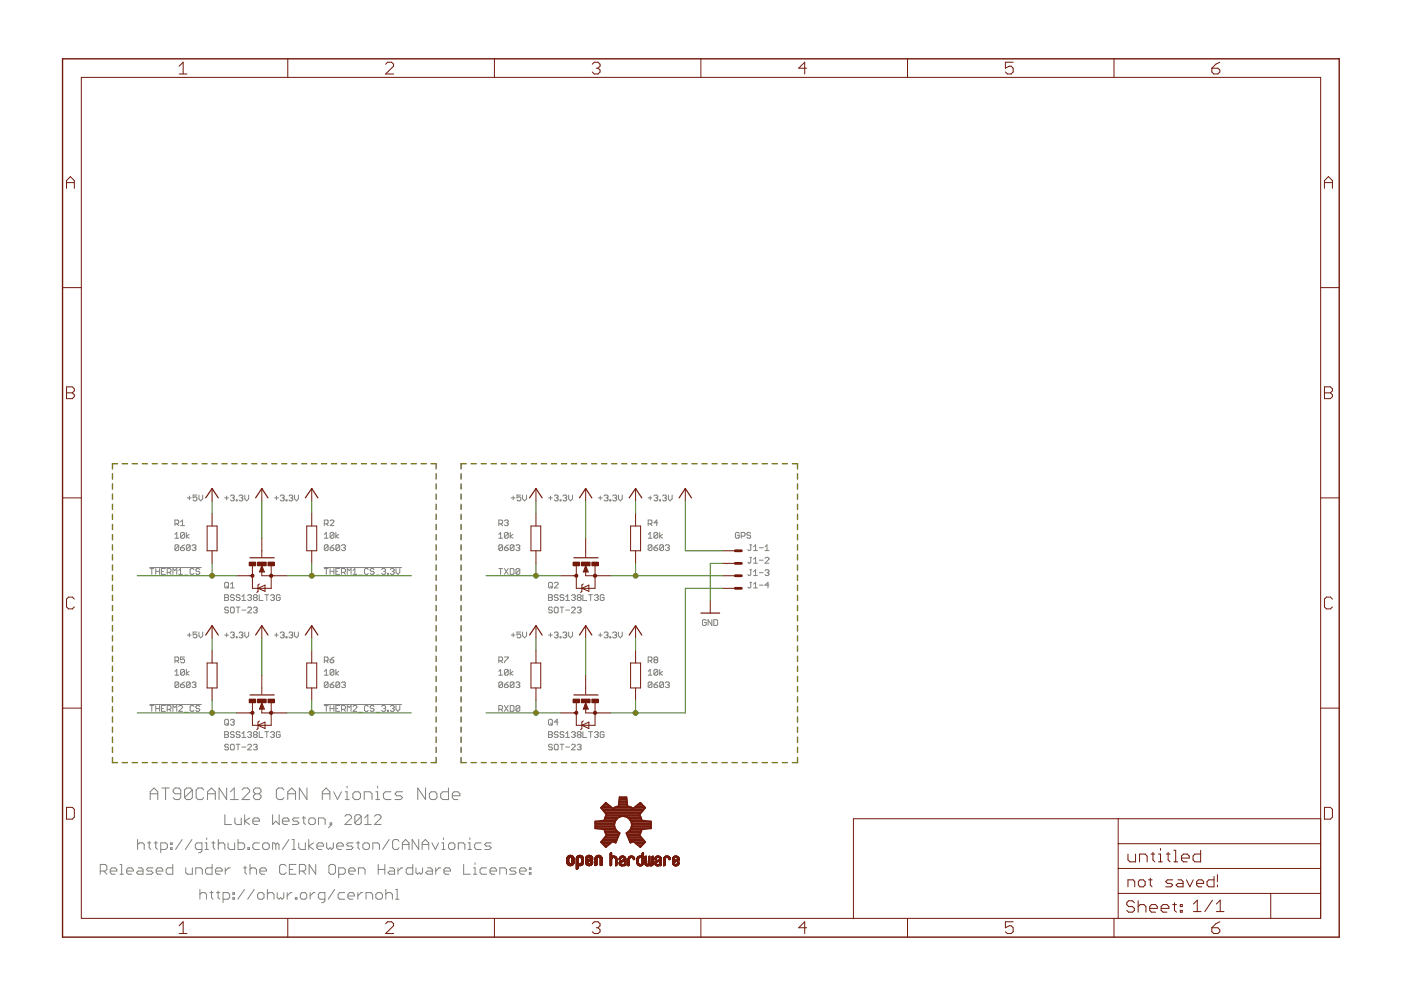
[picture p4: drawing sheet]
<svg xmlns="http://www.w3.org/2000/svg" width="297mm" height="210mm" viewBox="0 0 297 210" stroke-linecap="round" stroke-linejoin="round" font-family="sans-serif">
<g fill="none" stroke="#807b1d" stroke-width=".3">
<path d="M24.9 98.3h-1.1v1.1M25.9 98.3h1.1M28 98.3h1.1M30.2 98.3h1.1M32.3 98.3h1M34.4 98.3h1M36.5 98.3h1.1M38.6 98.3h1.1M40.7 98.3h1.1M42.9 98.3h1M44.9 98.3h1.1M47 98.3h1.1"/>
<path d="M49.2 98.3h1.1M51.3 98.3h1M53.4 98.3h1.1M55.5 98.3h1.1M57.6 98.3h1.1M59.7 98.3h1.1M61.9 98.3h1M64 98.3h1M66.1 98.3h1.1M68.2 98.3h1.1M70.3 98.3h1.1M72.4 98.3h1.1"/>
<path d="M74.5 98.3h1.1M76.6 98.3h1.1M78.8 98.3h1M80.9 98.3h1M83 98.3h1M85.1 98.3h1.1M87.2 98.3h1.1M89.3 98.3h1.1M91.4 98.3h1.1v1.1M98.9 98.3h-1.1v1.1M99.9 98.3h1.1M102 98.3h1.1"/>
<path d="M104.2 98.3h1.1M106.3 98.3h1.1M108.4 98.3h1.1M110.5 98.3h1.1M112.7 98.3h1.1M114.8 98.3h1.1M116.9 98.3h1.1M119.1 98.3h1.1M121.2 98.3h1.1M123.3 98.3h1.1M125.4 98.3h1.1M127.6 98.3h1.1"/>
<path d="M129.7 98.3h1.1M131.8 98.3h1.1M134 98.3h1M136.1 98.3h1.1M138.2 98.3h1.1M140.3 98.3h1.1M142.5 98.3h1M144.6 98.3h1.1M146.7 98.3h1.1M148.8 98.3h1.1M151 98.3h1M153.1 98.3h1.1"/>
<path d="M155.2 98.3h1.1M157.4 98.3h1M159.5 98.3h1M161.6 98.3h1.1M163.7 98.3h1.1M165.9 98.3h1M168 98.3h1.1v1.1M23.8 100.4v1.2M23.8 102.6v1.1M23.8 104.8v1.1M23.8 106.9v1.1M23.8 109v1.1"/>
<path d="M23.8 111.2v1.1M23.8 113.4v1.1M23.8 115.5v1.1M23.8 117.6v1.1M23.8 119.8v1.1M92.5 100.4v1.2M92.5 102.6v1.1M92.5 104.8v1.1M92.5 106.9v1.1M92.5 109v1.1M92.5 111.2v1.1M92.5 113.4v1.1"/>
<path d="M92.5 115.5v1.1M92.5 117.6v1.1M92.5 119.8v1.1M97.8 100.4v1.2M97.8 102.6v1.1M97.8 104.8v1.1M97.8 106.9v1.1M97.8 109v1.1M97.8 111.2v1.1M97.8 113.4v1.1M97.8 115.5v1.1M97.8 117.6v1.1"/>
<path d="M97.8 119.8v1.1M169.1 100.4v1.2M169.1 102.6v1.1M169.1 104.8v1.1M169.1 106.9v1.1M169.1 109v1.1M169.1 111.2v1.1M169.1 113.4v1.1M169.1 115.5v1.1M169.1 117.6v1.1M169.1 119.8v1.1M23.8 121.9v1.1"/>
<path d="M23.8 124.1v1.1M23.8 126.2v1.1M23.8 128.4v1.1M23.8 130.5v1.1M23.8 132.7v1.1M23.8 134.8v1.1M23.8 137v1.1M23.8 139.1v1.1M92.5 121.9v1.1M92.5 124.1v1.1M92.5 126.2v1.1M92.5 128.4v1.1"/>
<path d="M92.5 130.5v1.1M92.5 132.7v1.1M92.5 134.8v1.1M92.5 137v1.1M92.5 139.1v1.1M97.8 121.9v1.1M97.8 124.1v1.1M97.8 126.2v1.1M97.8 128.4v1.1M97.8 130.5v1.1M97.8 132.7v1.1M97.8 134.8v1.1"/>
<path d="M97.8 137v1.1M97.8 139.1v1.1M169.1 121.9v1.1M169.1 124.1v1.1M169.1 126.2v1.1M169.1 128.4v1.1M169.1 130.5v1.1M169.1 132.7v1.1M169.1 134.8v1.1M169.1 137v1.1M169.1 139.1v1.1M23.8 141.2v1.1"/>
<path d="M23.8 143.4v1.1M23.8 145.6v1.1M23.8 147.7v1.1M23.8 149.8v1.1M23.8 152v1.1M23.8 154.2v1.1M23.8 156.3v1.1M23.8 158.4v1.1M92.5 141.2v1.1M92.5 143.4v1.1M92.5 145.6v1.1M92.5 147.7v1.1"/>
<path d="M92.5 149.8v1.1M92.5 152v1.1M92.5 154.2v1.1M92.5 156.3v1.1M92.5 158.4v1.1M97.8 141.2v1.1M97.8 143.4v1.1M97.8 145.6v1.1M97.8 147.7v1.1M97.8 149.8v1.1M97.8 152v1.1M97.8 154.2v1.1"/>
<path d="M97.8 156.3v1.1M97.8 158.4v1.1M169.1 141.2v1.1M169.1 143.4v1.1M169.1 145.6v1.1M169.1 147.7v1.1M169.1 149.8v1.1M169.1 152v1.1M169.1 154.2v1.1M169.1 156.3v1.1M169.1 158.4v1.1M23.8 160.6v1.1h1.1"/>
<path d="M25.9 161.7h1.1M28 161.7h1.1M30.2 161.7h1.1M32.3 161.7h1M34.4 161.7h1M36.5 161.7h1.1M38.6 161.7h1.1M40.7 161.7h1.1M42.9 161.7h1M44.9 161.7h1.1M47 161.7h1.1M49.2 161.7h1.1"/>
<path d="M51.3 161.7h1M53.4 161.7h1.1M55.5 161.7h1.1M57.6 161.7h1.1M59.7 161.7h1.1M61.9 161.7h1M64 161.7h1M66.1 161.7h1.1M68.2 161.7h1.1M70.3 161.7h1.1M72.4 161.7h1.1M74.5 161.7h1.1"/>
<path d="M76.6 161.7h1.1M78.8 161.7h1M80.9 161.7h1M83 161.7h1M85.1 161.7h1.1M87.2 161.7h1.1M89.3 161.7h1.1M92.5 160.6v1.1h-1.1M97.8 160.6v1.1h1.1M99.9 161.7h1.1M102 161.7h1.1M104.2 161.7h1.1"/>
<path d="M106.3 161.7h1.1M108.4 161.7h1.1M110.5 161.7h1.1M112.7 161.7h1.1M114.8 161.7h1.1M116.9 161.7h1.1M119.1 161.7h1.1M121.2 161.7h1.1M123.3 161.7h1.1M125.4 161.7h1.1M127.6 161.7h1.1M129.7 161.7h1.1"/>
<path d="M131.8 161.7h1.1M134 161.7h1M136.1 161.7h1.1M138.2 161.7h1.1M140.3 161.7h1.1M142.5 161.7h1M144.6 161.7h1.1M146.7 161.7h1.1M148.8 161.7h1.1M151 161.7h1M153.1 161.7h1.1M155.2 161.7h1.1"/>
<path d="M157.4 161.7h1M159.5 161.7h1M161.6 161.7h1.1M163.7 161.7h1.1M165.9 161.7h1M169.1 160.6v1.1h-1.1"/>
</g>
<g fill="none" stroke="#808080" stroke-width=".21">
<path d="M37.1 114.1h.8M37.1 111.1h.6l.2-.2v-.5l-.2-.1h-.6v1.1M37.1 113.3l.4-.4v1.2M37.5 111.1l.4 .3M37.9 115.7l-.2-.2h-.4l-.2 .2v.8M37.9 115.7v.8l-.2 .2h-.4l-.2-.2M37.9 115.7l-.8 .8M38.3 116.1h.6l.2 .4-.2 .2h-.4l-.2-.2zM38.3 111.4h.8M38.3 110.6l.4-.3v1.1M39.1 113.1v.8l-.2 .2h-.4l-.2-.2M39.1 113.1l-.2-.2h-.4l-.2 .2v.8"/>
<path d="M39.1 113.1l-.8 .8M39.1 115.5l-.8 .6M39.5 112.9v1.2M39.7 105.6h.8M40.1 113.3l-.6 .4 .6 .4M40.1 105.2v.8M40.3 115.7l-.2-.2h-.4l-.2 .2v.8M40.3 115.7v.8l-.2 .2h-.4l-.2-.2M40.3 115.7l-.8 .8M40.7 115.7l.2-.2h.4l.2 .2-.2 .4M41.1 116.1h.2M41.3 116.1l.2 .3-.2 .3h-.4l-.2-.2"/>
<path d="M41.8 105h-.9v.6l.4-.2 .5 .2v.4l-.3 .2h-.3l-.3-.2M42.2 105v.8l.4 .4 .4-.4v-.8M47.6 105.6h.8M48.1 105.2v.8M48.9 105.2l.2-.2h.4l.2 .2-.2 .4M49.3 105.6h.2M49.5 105.6l.2 .2-.2 .4h-.4l-.2-.2M50.1 106h.2v.2h-.2zM50.7 105.2l.2-.2h.4l.2 .2-.2 .4M51.1 105.6h.2M51.3 105.6l.2 .2-.2 .4h-.4l-.2-.2M51.9 105v.8l.4 .4 .4-.4v-.8"/>
<path d="M58.2 105.6h.8M58.6 105.2v.8M59.4 105.2l.2-.2h.4l.3 .2-.3 .4M59.8 105.6h.2M60 105.6l.3 .2-.3 .4h-.4l-.2-.2M60.6 106h.2v.2h-.2zM61.3 105.2l.1-.2h.5l.2 .2-.2 .4M61.6 105.6h.3M61.9 105.6l.2 .2-.2 .4h-.5l-.1-.2M62.5 105v.8l.4 .4 .4-.4v-.8M68.8 114.1h.8M68.8 113.3l.4-.4v1.2"/>
<path d="M68.8 111.1h.6l.2-.2v-.5l-.2-.1h-.6v1.1M69.2 111.1l.4 .3M69.6 115.7l-.2-.2h-.4l-.2 .2v.8M69.6 115.7v.8l-.2 .2h-.4l-.2-.2M69.6 115.7l-.8 .8M70 116.1h.6l.2 .4-.2 .2h-.4l-.2-.2zM70 110.4l.2-.1 .6 .1v.2l-.8 .8h.8M70.8 113.1l-.2-.2h-.4l-.2 .2v.8M70.8 113.1v.8l-.2 .2h-.4l-.2-.2M70.8 113.1l-.8 .8M70.8 115.5l-.8 .6M71.2 112.9v1.2"/>
<path d="M71.8 113.3l-.6 .4 .6 .4M72 115.7l-.2-.2h-.4l-.2 .2v.8M72 115.7v.8l-.2 .2h-.4l-.2-.2M72 115.7l-.8 .8M72.4 115.7l.2-.2h.4l.2 .2-.2 .4M72.8 116.1h.2M73 116.1l.2 .3-.2 .3h-.4l-.2-.2M105.8 114.1h.8M105.8 111.1h.6l.2-.2v-.5l-.2-.1h-.6v1.1M105.8 113.3l.3-.4v1.2M106.1 111.1l.5 .3M106.6 115.7l-.2-.2h-.5l-.1 .2v.8"/>
<path d="M106.6 115.7v.8l-.2 .2h-.5l-.1-.2M106.6 115.7l-.8 .8M106.9 116.1h.7l.1 .4-.1 .2h-.4l-.3-.2zM106.9 110.4l.3-.1h.4l.1 .1-.1 .5M107.4 110.9h.2M107.6 110.9l.1 .2-.1 .3h-.4l-.3-.1M107.7 113.1l-.1-.2h-.4l-.3 .2v.8M107.7 113.1v.8l-.1 .2h-.4l-.3-.2M107.7 113.1l-.8 .8M107.7 115.5l-.8 .6M108.2 112.9v1.2M108.4 105.6h.8"/>
<path d="M108.8 113.3l-.6 .4 .6 .4M108.8 105.2v.8M109 115.7l-.2-.2h-.4l-.2 .2v.8M109 115.7v.8l-.2 .2h-.4l-.2-.2M109 115.7l-.8 .8M109.4 115.7l.2-.2h.4l.2 .2-.2 .4M109.8 116.1h.2M110 116.1l.2 .3-.2 .3h-.4l-.2-.2M110.4 105h-.8v.6l.4-.2 .4 .2v.4l-.2 .2h-.4l-.2-.2M110.8 105v.8l.4 .4 .4-.4v-.8M116.3 105.6h.8M116.7 105.2v.8"/>
<path d="M117.5 105.2l.2-.2h.4l.2 .2-.2 .4M117.9 105.6h.2M118.1 105.6l.2 .2-.2 .4h-.4l-.2-.2M118.8 106h.1v.2h-.1zM119.3 105.2l.3-.2h.3l.3 .2-.3 .4M119.8 105.6h.1M119.9 105.6l.3 .2-.3 .4h-.3l-.3-.2M120.6 105v.8l.4 .4 .4-.4v-.8M126.9 105.6h.8M127.3 105.2v.8M128.1 105.2l.2-.2h.4l.2 .2-.2 .4M128.5 105.6h.2"/>
<path d="M128.7 105.6l.2 .2-.2 .4h-.4l-.2-.2M129.3 106h.2v.2h-.2zM129.9 105.2l.2-.2h.4l.2 .2-.2 .4M130.3 105.6h.2M130.5 105.6l.2 .2-.2 .4h-.4l-.2-.2M131.1 105v.8l.4 .4 .4-.4v-.8M137.4 113.3l.4-.4v1.2M137.4 114.1h.8M137.4 105.6h.8M137.4 111.1h.7l.1-.2v-.5l-.1-.1h-.7v1.1M137.8 105.2v.8M137.8 111.1l.4 .3"/>
<path d="M138.2 115.7l-.8 .8M138.2 115.7l-.1-.2h-.5l-.2 .2v.8M138.2 115.7v.8l-.1 .2h-.5l-.2-.2M138.7 105.2l.2-.2h.3l.3 .2-.3 .4M138.7 116.1h.5l.3 .4-.3 .2h-.3l-.2-.2zM139 105.6h.2M139.2 105.6l.3 .2-.3 .4h-.3l-.2-.2M139.5 110.9h-.8l.5-.6v1.1M139.5 113.1v.8l-.3 .2h-.3l-.2-.2M139.5 113.1l-.3-.2h-.3l-.2 .2v.8M139.5 113.1l-.8 .8M139.5 115.5l-.8 .6"/>
<path d="M139.9 106h.1v.2h-.1zM139.9 112.9v1.2M140.5 105.2l.2-.2h.4l.2 .2-.2 .4M140.5 113.3l-.6 .4 .6 .4M140.7 115.7l-.2-.2h-.5l-.1 .2v.8M140.7 115.7v.8l-.2 .2h-.5l-.1-.2M140.7 115.7l-.8 .8M140.9 105.6h.2M141.1 105.6l.2 .2-.2 .4h-.4l-.2-.2M141.1 115.7l.2-.2h.4l.2 .2-.2 .4M141.5 116.1h.2M141.7 105v.8l.4 .4 .4-.4v-.8"/>
<path d="M141.7 116.1l.2 .3-.2 .3h-.4l-.2-.2M156.7 113.1l-.2-.2h-.4l-.2 .2v.8l.2 .2h.4l.2-.2v-.4h-.4M157.2 113.7h.5l.3-.2v-.4l-.3-.2h-.5v1.2M159 115.5h.4M159 118.2h.4M159.1 113.1l-.1-.2h-.5l-.2 .2 .2 .4h.5l.1 .2-.1 .4h-.5l-.2-.2M159.2 115.5v1l-.2 .2-.5-.2M159.2 118.2v1l-.2 .2-.5-.2M159.8 116.7h.8M159.8 115.9l.4-.4v1.2M159.8 118.6l.4-.4v1.2M159.8 119.4h.8"/>
<path d="M161 116.1h.8M161 118.8h.8M162.2 116.7h.8M162.2 115.9l.4-.4v1.2M162.2 118.4l.2-.2h.4l.2 .2v.2l-.8 .8h.8M31.8 120.3h10.9M31.8 120.5h.8M32.2 120.5v1.3M33 120.5v1.3M33 121.1h.8M33.8 120.5v1.3M34.2 121.1h.4"/>
<path d="M35.1 120.5h-.9v1.3h.9M35.4 121.4h.6l.2-.3v-.3l-.2-.3h-.6v1.3M35.9 121.4l.3 .4M36.7 121.8v-1.3l.4 .5 .4-.5v1.3M37.9 121l.4-.5v1.3M37.9 121.8h.8M39.1 121.9h.8M39.1 139.3h-.8v.6l.4-.2 .4 .2v.4l-.2 .2h-.4l-.2-.2M39.7 134.6h.8M40.1 134.2v.8M41.1 120.8l-.2-.3h-.4l-.2 .3v.8l.2 .2h.4l.2-.2M41.8 134h-.9v.6l.4-.2 .5 .2v.4l-.3 .2h-.3l-.3-.2"/>
<path d="M42.2 134v.8l.4 .4 .4-.4v-.8M42.3 120.8l-.2-.3h-.4l-.2 .5 .2 .1h.4l.2 .5-.2 .2h-.4l-.2-.2M47.6 126.1h.7l.1 .2-.1 .4 .1 .4-.1 .2h-.7zM47.6 126.7h.7M47.6 134.6h.8M47.6 123.6l.2-.1h.5l.1 .1v.9l-.1 .2h-.5l-.2-.2zM48.1 134.2v.8M48.1 124.3l.3 .4M48.4 128.9l-.1-.2h-.5l-.2 .2 .2 .5h.5l.1 .2-.1 .3h-.5l-.2-.2M48.9 128.9l.2-.2h.4l.2 .2v.8l-.2 .2h-.4l-.2-.2zM48.9 134.2l.2-.2h.4l.2 .2-.2 .4M48.9 124.7h.8"/>
<path d="M48.9 123.8l.4-.3v1.2M49.3 134.6h.2M49.5 134.6l.2 .2-.2 .4h-.4l-.2-.2M49.7 126.3l-.2-.2h-.4l-.2 .4 .6 .2 .2 .4-.2 .2h-.4l-.2-.2M50.1 128.7h.8M50.1 135h.2v.2h-.2zM50.5 128.7v1.2M50.7 134.2l.2-.2h.4l.2 .2-.2 .4M50.9 126.3l-.2-.2h-.4l-.2 .4 .2 .2h.4l.2 .4-.2 .2h-.4l-.2-.2M51.1 134.6h.2M51.3 127.3h.8M51.3 129.4h.8"/>
<path d="M51.3 134.6l.2 .2-.2 .4h-.4l-.2-.2M51.3 126.5l.4-.4v1.2M51.9 134v.8l.4 .4 .4-.4v-.8M52.5 126.3l.2-.2h.4l.2 .2-.2 .4M52.5 128.9l.2-.2h.4l.2 .2v.2l-.8 .8h.8M52.9 126.7h.2M53.1 126.7l.2 .2-.2 .4h-.4l-.2-.2M53.7 128.9l.2-.2h.4l.2 .2-.2 .5M53.9 126.7l-.2-.2 .2-.4h.4l.2 .2-.2 .4M53.9 126.7l-.2 .2 .2 .4h.4l.2-.2-.2-.4M53.9 126.7h.4M54.1 129.4h.2"/>
<path d="M54.3 129.4l.2 .2-.2 .3h-.4l-.2-.2M55 126.1v1.2h.8M56.1 126.1h.8M56.6 126.1v1.2M57.4 126.3l.2-.2h.4l.2 .2-.2 .4M57.8 126.7h.2M58 126.7l.2 .2-.2 .4h-.4l-.2-.2M58.2 134.6h.8M58.6 134.2v.8M59.4 126.3l-.2-.2h-.4l-.2 .2v.8l.2 .2h.4l.2-.2v-.4h-.4M59.4 134.2l.2-.2h.4l.3 .2-.3 .4M59.8 134.6h.2"/>
<path d="M60 134.6l.3 .2-.3 .4h-.4l-.2-.2M60.6 135h.2v.2h-.2zM61.3 134.2l.1-.2h.5l.2 .2-.2 .4M61.6 134.6h.3M61.9 134.6l.2 .2-.2 .4h-.5l-.1-.2M62.5 134v.8l.4 .4 .4-.4v-.8M68.7 120.3h16.4M68.8 120.5h.8M69.2 120.5v1.3M70 120.5v1.3M70 139.9h.6l.2 .4-.2 .2h-.4l-.2-.2zM70 121.1h.8"/>
<path d="M70.8 120.5v1.3M70.8 139.3l-.8 .6M71.2 121.1h.4M72 120.5h-.8v1.3h.8M72.4 121.4h.6l.2-.3v-.3l-.2-.3h-.6v1.3M72.8 121.4l.4 .4M73.6 121.8v-1.3l.5 .5 .3-.5v1.3M74.9 121l.3-.5v1.3M74.9 121.8h.8M76.1 121.9h.8M78.1 120.8l-.2-.3h-.4l-.2 .3v.8l.2 .2h.4l.2-.2M79.3 120.8l-.2-.3h-.4l-.2 .5 .6 .1 .2 .5-.2 .2h-.4l-.2-.2"/>
<path d="M79.7 121.9h.8M80.9 120.8l.2-.3h.4l.3 .3-.3 .3M81.3 121.1h.2M81.5 121.1l.3 .3-.3 .4h-.4l-.2-.2M82.1 121.6h.2v.2h-.2zM82.8 120.8l.1-.3h.5l.2 .3-.2 .3M83.2 121.1h.2M83.4 121.1l.2 .3-.2 .4h-.5l-.1-.2M84 120.5v.9l.4 .4 .4-.4v-.9M105.8 120.5h.8M106.1 120.5v1.3M106.9 139.3h.8v.2l-.8 .8v.2"/>
<path d="M106.9 120.5l.8 1.3M107.7 120.5l-.8 1.3M108.2 120.5h.6l.2 .3v.8l-.2 .2h-.6zM108.4 134.6h.8M108.8 134.2v.8M110.2 120.8v.8l-.2 .2h-.4l-.2-.2M110.2 120.8l-.2-.3h-.4l-.2 .3v.8M110.2 120.8l-.8 .8M110.4 134h-.8v.6l.4-.2 .4 .2v.4l-.2 .2h-.4l-.2-.2M110.8 134v.8l.4 .4 .4-.4v-.8M116.3 123.6l.2-.1h.4l.2 .1v.9l-.2 .2h-.4l-.2-.2zM116.3 126.1h.6l.2 .2-.2 .4 .2 .4-.2 .2h-.6z"/>
<path d="M116.3 126.7h.6M116.3 134.6h.8M116.7 134.2v.8M116.7 124.3l.4 .4M117.1 128.9l-.2-.2h-.4l-.2 .2 .2 .5h.4l.2 .2-.2 .3h-.4l-.2-.2M117.5 128.9l.2-.2h.4l.2 .2v.8l-.2 .2h-.4l-.2-.2zM117.5 123.6l.2-.1 .6 .1v.2l-.8 .9h.8M117.5 134.2l.2-.2h.4l.2 .2-.2 .4M117.9 134.6h.2M118.1 134.6l.2 .2-.2 .4h-.4l-.2-.2M118.3 126.3l-.2-.2h-.4l-.2 .2 .2 .4h.4l.2 .2-.2 .4h-.4l-.2-.2M118.8 135h.1v.2h-.1z"/>
<path d="M118.8 128.7h.8M119.1 128.7v1.2M119.3 134.2l.3-.2h.3l.3 .2-.3 .4M119.6 126.3l-.3-.2h-.4l-.1 .4 .1 .2h.4l.3 .4-.3 .2h-.4l-.1-.2M119.8 134.6h.1M119.9 127.3h.8M119.9 126.5l.5-.4v1.2M119.9 134.6l.3 .2-.3 .4h-.3l-.3-.2M119.9 129.4h.8M120.6 134v.8l.4 .4 .4-.4v-.8M121.2 126.3l.2-.2h.4l.2 .2-.2 .4M121.2 128.9l.2-.2h.4l.2 .2v.2l-.8 .8h.8"/>
<path d="M121.6 126.7h.2M121.8 126.7l.2 .2-.2 .4h-.4l-.2-.2M122.4 128.9l.2-.2h.4l.2 .2-.2 .5M122.6 126.7l-.2-.2 .2-.4h.4l.2 .2-.2 .4M122.6 126.7l-.2 .2 .2 .4h.4l.2-.2-.2-.4M122.6 126.7h.4M122.8 129.4h.2M123 129.4l.2 .2-.2 .3h-.4l-.2-.2M123.6 126.1v1.2h.8M124.8 126.1h.8M125.2 126.1v1.2M126 126.3l.2-.2h.4l.2 .2-.2 .4"/>
<path d="M126.4 126.7h.2M126.6 126.7l.2 .2-.2 .4h-.4l-.2-.2M126.9 134.6h.8M127.3 134.2v.8M128.1 134.2l.2-.2h.4l.2 .2-.2 .4M128.1 126.3l-.2-.2h-.5l-.1 .2v.8l.1 .2h.5l.2-.2v-.4h-.5M128.5 134.6h.2M128.7 134.6l.2 .2-.2 .4h-.4l-.2-.2M129.3 135h.2v.2h-.2zM129.9 134.2l.2-.2h.4l.2 .2-.2 .4M130.3 134.6h.2M130.5 134.6l.2 .2-.2 .4h-.4l-.2-.2"/>
<path d="M131.1 134v.8l.4 .4 .4-.4v-.8M138.9 139.9l-.2-.2 .2-.4h.3l.3 .2-.3 .4M138.9 139.9l-.2 .2 .2 .4h.3l.3-.2-.3-.4M138.9 139.9h.3M149.7 131.6l-.2-.2h-.4l-.2 .2v.8l.2 .2h.4l.2-.2v-.4h-.4M150.9 131.4v1.2l-.8-1.2v1.2M151.4 131.4h.5l.3 .2v.8l-.3 .2h-.5zM159 120.8h.4M159 123.5h.4M159.2 120.8v1l-.2 .2-.5-.2M159.2 123.5v1l-.2 .2-.5-.2M159.8 121.2l.4-.4v1.2"/>
<path d="M159.8 123.8l.4-.3v1.2M159.8 122h.8M159.8 124.7h.8M161 121.4h.8M161 124.1h.8M162.2 121l.2-.2h.4l.2 .2-.2 .4M162.6 121.4h.2M162.8 121.4l.2 .2-.2 .4h-.4l-.2-.2M163 124.1h-.8l.6-.6v1.2M31.8 149.4h10.9M31.8 149.6h.8M32.2 149.6v1.2"/>
<path d="M33 149.6v1.2M33 150.2h.8M33.8 149.6v1.2M34.2 150.2h.4M35.1 149.6h-.9v1.2h.9M35.4 150.4h.6l.2-.2v-.4l-.2-.2h-.6v1.2M35.9 150.4l.3 .4M36.7 150.8v-1.2l.4 .4 .4-.4v1.2M37.1 143.2h.8M37.1 140.1h.6l.2-.2v-.4l-.2-.2h-.6v1.2M37.1 142.3l.4-.4v1.3M37.5 140.1l.4 .4"/>
<path d="M37.9 144.8l-.2-.2h-.4l-.2 .2v.8M37.9 144.8v.8l-.2 .2h-.4l-.2-.2M37.9 144.8l-.8 .8M37.9 149.8l.2-.2h.4l.2 .2v.2l-.8 .8h.8M38.3 145.2h.6l.2 .4-.2 .2h-.4l-.2-.2zM39.1 151h.8M39.1 142.1v.8l-.2 .3h-.4l-.2-.3M39.1 142.1l-.2-.2h-.4l-.2 .2v.8M39.1 142.1l-.8 .8M39.1 144.6l-.8 .6M39.5 141.9v1.3M40.1 142.3l-.6 .5 .6 .4"/>
<path d="M40.3 144.8l-.2-.2h-.4l-.2 .2v.8M40.3 144.8v.8l-.2 .2-.6-.2M40.3 144.8l-.8 .8M40.7 144.8l.2-.2h.4l.2 .2-.2 .4M41.1 145.2h.2M41.1 149.8l-.2-.2h-.4l-.2 .2v.8l.2 .2h.4l.2-.2M41.3 145.2l.2 .2-.2 .4-.6-.2M42.3 149.8l-.2-.2h-.4l-.2 .4 .2 .2h.4l.2 .4-.2 .2h-.4l-.2-.2M47.6 155.1h.7l.1 .2-.1 .5 .1 .4-.1 .2h-.7zM47.6 155.8h.7M47.8 152.5h.5l.1 .2v.8l-.1 .2h-.5l-.2-.2v-.8zM48.1 153.3l.3 .4"/>
<path d="M48.4 158l-.1-.2h-.5l-.2 .2 .2 .4h.5l.1 .2-.1 .4h-.5l-.2-.2M48.9 152.7l.2-.2h.4l.2 .2-.2 .4M48.9 158l.2-.2h.4l.2 .2v.8l-.2 .2-.6-.2zM49.3 153.1h.2M49.5 153.1l.2 .2-.2 .4h-.4l-.2-.2M49.7 155.3l-.2-.2h-.4l-.2 .2 .2 .5 .6 .1-.2 .5h-.4l-.2-.2M50.1 157.8h.8M50.5 157.8v1.2M50.9 155.3l-.2-.2h-.4l-.2 .5 .2 .2h.4l.2 .4-.2 .2h-.4l-.2-.2M51.3 156.4h.8M51.3 158.4h.8M51.3 155.6l.4-.5v1.3"/>
<path d="M52.5 155.3l.2-.2h.4l.2 .2-.2 .5M52.5 158l.2-.2h.4l.2 .2v.2l-.8 .8h.8M52.9 155.8h.2M53.1 155.8l.2 .1-.2 .5h-.4l-.2-.2M53.7 158l.2-.2h.4l.2 .2-.2 .4M53.9 155.8l-.2-.2 .2-.5h.4l.2 .2-.2 .5M53.9 155.8l-.2 .1 .2 .5h.4l.2-.2-.2-.4M53.9 155.8h.4M54.1 158.4h.2M54.3 158.4l.2 .2-.2 .4-.6-.2M55 155.1v1.3h.8M56.1 155.1h.8"/>
<path d="M56.6 155.1v1.3M57.4 155.3l.2-.2h.4l.2 .2-.2 .5M57.8 155.8h.2M58 155.8l.2 .1-.2 .5h-.4l-.2-.2M59.4 155.3l-.2-.2h-.4l-.2 .2v.9l.2 .2h.4l.2-.2v-.4h-.4M68.7 149.4h16.4M68.8 143.2h.8M68.8 142.3l.4-.4v1.3M68.8 140.1h.6l.2-.2-.2-.6h-.6v1.2M68.8 149.6h.8M69.2 149.6v1.2M69.2 140.1l.4 .4"/>
<path d="M69.6 144.8l-.2-.2h-.4l-.2 .2v.8M69.6 144.8v.8l-.2 .2h-.4l-.2-.2M69.6 144.8l-.8 .8M70 145.2h.6l.2 .4-.6 .2-.2-.2zM70 149.6v1.2M70 150.2h.8M70.8 142.1l-.2-.2h-.4l-.2 .2v.8M70.8 142.1v.8l-.2 .3h-.4l-.2-.3M70.8 149.6v1.2M70.8 142.1l-.8 .8M70.8 144.6l-.8 .6M71.2 141.9v1.3"/>
<path d="M71.2 150.2h.4M71.8 142.3l-.6 .5 .6 .4M72 144.8l-.2-.2h-.4l-.2 .2v.8M72 144.8v.8l-.2 .2h-.4l-.2-.2M72 149.6h-.8v1.2h.8M72 144.8l-.8 .8M72.4 144.8l.2-.2h.4l.2 .2-.2 .4M72.4 150.4h.6l.2-.2v-.4l-.2-.2h-.6v1.2M72.8 145.2h.2M72.8 150.4l.4 .4M73 145.2l.2 .2-.2 .4h-.4l-.2-.2M73.6 150.8v-1.2l.5 .4 .3-.4v1.2"/>
<path d="M74.9 149.8l.2-.2h.3l.3 .2v.2l-.8 .8h.8M76.1 151h.8M78.1 149.8l-.2-.2h-.4l-.2 .2v.8l.2 .2h.4l.2-.2M79.3 149.8l-.2-.2h-.4l-.2 .4 .2 .2h.4l.2 .4-.2 .2h-.4l-.2-.2M79.7 151h.8M80.9 149.8l.2-.2h.4l.3 .2-.3 .4M81.3 150.2h.2M81.5 150.2l.3 .2-.3 .4h-.4l-.2-.2M82.1 150.6h.2v.2h-.2zM82.8 149.8l.1-.2h.5l.2 .2-.2 .4M83.2 150.2h.2M83.4 150.2l.2 .2-.2 .4h-.5l-.1-.2"/>
<path d="M84 149.6v.8l.4 .4 .4-.4v-.8M105.8 140.1h.6l.2-.2v-.4l-.2-.2h-.6v1.2M105.8 142.3l.3-.4v1.3M105.8 150.4h.6l.2-.2v-.4l-.2-.2h-.6v1.2M105.8 143.2h.8M106.1 140.1l.5 .4M106.1 150.4l.5 .4M106.6 144.8l-.8 .8M106.6 144.8l-.2-.2h-.5l-.1 .2v.8M106.6 144.8v.8l-.2 .2h-.5l-.1-.2M106.9 145.2h.7l.1 .4-.1 .2h-.4l-.3-.2zM106.9 149.6l.8 1.2"/>
<path d="M107.7 142.1l-.1-.2h-.4l-.3 .2v.8M107.7 142.1v.8l-.1 .3h-.4l-.3-.3M107.7 142.1l-.8 .8M107.7 144.6l-.8 .6M107.7 149.6l-.8 1.2M108.2 141.9v1.3M108.2 149.6h.6l.2 .2v.8l-.2 .2h-.6zM108.8 142.3l-.6 .5 .6 .4M109 144.8l-.2-.2h-.4l-.2 .2v.8M109 144.8v.8l-.2 .2-.6-.2M109 144.8l-.8 .8M109.4 144.8l.2-.2h.4l.2 .2-.2 .4"/>
<path d="M109.8 145.2h.2M110 145.2l.2 .2-.2 .4-.6-.2M110.2 149.8v.8l-.2 .2h-.4l-.2-.2M110.2 149.8l-.2-.2h-.4l-.2 .2v.8M110.2 149.8l-.8 .8M116.3 152.7l.2-.2h.4l.2 .2v.8l-.2 .2h-.4l-.2-.2zM116.3 155.1h.6l.2 .2-.2 .5 .2 .4-.2 .2h-.6zM116.3 155.8h.6M116.7 153.3l.4 .4M117.1 158l-.2-.2h-.4l-.2 .4 .2 .2h.4l.2 .4-.2 .2h-.4l-.2-.2M117.7 157.8h.4l.2 .2v.8l-.2 .2-.6-.2v-.8zM118.3 153.1h-.8l.6-.6v1.2"/>
<path d="M118.3 155.3l-.2-.2h-.4l-.2 .2 .2 .5 .6 .1-.2 .5h-.4l-.2-.2M118.8 157.8h.8M119.1 157.8v1.2M119.6 155.3l-.3-.2h-.4l-.1 .5 .1 .2h.4l.3 .4-.3 .2h-.4l-.1-.2M119.9 155.6l.5-.5v1.3M119.9 156.4h.8M119.9 158.4h.8M121.2 155.3l.2-.2h.4l.2 .2-.2 .5M121.2 158l.2-.2h.4l.2 .2v.2l-.8 .8h.8M121.6 155.8h.2M121.8 155.8l.2 .1-.2 .5h-.4l-.2-.2M122.4 158l.2-.2h.4l.2 .2-.2 .4"/>
<path d="M122.6 155.8l-.2-.2 .2-.5h.4l.2 .2-.2 .5M122.6 155.8l-.2 .1 .2 .5h.4l.2-.2-.2-.4M122.6 155.8h.4M122.8 158.4h.2M123 158.4l.2 .2-.2 .4-.6-.2M123.6 155.1v1.3h.8M124.8 155.1h.8M125.2 155.1v1.3M126 155.3l.2-.2h.4l.2 .2-.2 .5M126.4 155.8h.2M126.6 155.8l.2 .1-.2 .5h-.4l-.2-.2M128.1 155.3l-.2-.2h-.5l-.1 .2v.9l.1 .2h.5l.2-.2v-.4h-.5"/>
<path d="M137.4 142.3l.4-.4v1.3M137.4 140.1h.7l.1-.2-.1-.6h-.7v1.2M137.4 143.2h.8M137.8 140.1l.4 .4M138.2 144.8v.8l-.1 .2h-.5l-.2-.2M138.2 144.8l-.1-.2h-.5l-.2 .2v.8M138.2 144.8l-.8 .8M138.7 145.2h.5l.3 .4-.6 .2-.2-.2zM139.5 144.6l-.8 .6M139.5 142.1v.8l-.3 .3h-.3l-.2-.3M139.5 142.1l-.3-.2h-.3l-.2 .2v.8M139.5 142.1l-.8 .8"/>
<path d="M139.9 141.9v1.3M140.5 142.3l-.6 .5 .6 .4M140.7 144.8l-.2-.2h-.5l-.1 .2v.8M140.7 144.8v.8l-.2 .2h-.5l-.1-.2M140.7 144.8l-.8 .8M141.1 144.8l.2-.2h.4l.2 .2-.2 .4M141.5 145.2h.2M141.7 145.2l.2 .2-.2 .4h-.4l-.2-.2M29.2 178v2.1M29.2 179.1l.4-.4h.6l.4 .4v1M31.3 178.7h.7M31.6 178.4v1.3l.4 .4"/>
<path d="M31.8 169.5v-1.6l.8-.8 .9 .8v1.6M31.8 168.3h1.7M32.7 178.7h.7M33 178.4v1.3l.4 .4M34.3 167.1h1.6M35.1 167.1v2.4M36.2 178.7h.3v.4h-.3zM36.2 179.7h.3v.4h-.3zM38.3 168.3h-1.2l-.4-.4v-.4l.4-.4h.8l.4 .4v1.6l-.4 .4h-.8l-.4-.4M38.6 178l-1.4 2.1M40.7 178l-1.4 2.1M40.8 167.5l-.4-.4h-.9l-.4 .4v1.6"/>
<path d="M40.8 167.5v1.6l-.4 .4h-.9l-.4-.4M40.8 167.5l-1.7 1.6M43.2 167.5l-.4-.4h-.8l-.4 .4v1.6l.4 .4h.8l.4-.4M43.5 178.7h.3v1.4M43.8 177.7v.3M44 168.3h1.6M44 169.5v-1.6l.8-.8 .8 .8v1.6M44.9 178.7h.7M45.2 178.4v1.3l.4 .4M46.3 179.1l.3-.4h.7l.4 .4v1M46.3 178v2.1M47.7 172.7v2.1h1.4"/>
<path d="M48.1 167.1v2.4l-1.6-2.4v2.4M48.4 178.7v1l.3 .4h1.1v-1.4M48.9 169.5h1.6M48.9 167.9l.8-.8v2.4M49.8 173.4v1.1l.3 .3h1v-1.4M50.5 178v2.1h1l.4-.4v-.6l-.4-.4h-1M51.3 167.5l.4-.4h.8l.4 .4v.4l-1.6 1.6h1.6M51.9 172.7v2.1M52.5 179.7h.4v.4h-.4zM52.9 173.4l-1 .7 1 .7M53.6 174.1h1.4v-.3l-.3-.4h-.8l-.3 .4v.7l.3 .3h.8M54.2 168.3h.8"/>
<path d="M54.2 168.3l-.5-.4v-.4l.5-.4h.8l.3 .4v.4l-.3 .4M54.2 168.3l-.5 .4v.4l.5 .4h.8l.3-.4v-.4l-.3-.4M55 178.7h-1.1l-.3 .4v.6l.3 .4h1.1M56 178.7h.7l.4 .4v.6l-.4 .4h-.7l-.3-.4v-.6zM57.8 172.7v2.1l.7-.7 .7 .7v-2.1M58.5 179.1l-.4-.4h-.3v1.4M58.5 179.1v1M58.5 179.1l.3-.4 .4 .4v1M59.9 174.1h1.4v-.3l-.4-.4h-.6l-.4 .4v.7l.4 .3h.6M60.2 167.5l-.4-.4h-.8l-.4 .4v1.6l.4 .4h.8l.4-.4M61 168.3h1.7M61 169.5v-1.6l.9-.8 .8 .8v1.6"/>
<path d="M61.3 178l-1.4 2.1M61.9 178h.4v2.1M63.3 178.7v1l.4 .4h1v-1.4M63.4 173.4h-1.1l-.3 .4 .3 .3h.7l.4 .4-.4 .3h-1M64.1 173.4h.7M64.4 173.1v1.4l.4 .3M65.1 167.1v2.4l-1.6-2.4v2.4M65.5 173.8l.3-.4h.7l.4 .4v.7l-.4 .3h-.7l-.3-.3zM65.5 178v2.1M66.5 178.7l-1 .7 1 .7M67.2 179.4h1.4v-.3l-.3-.4h-.8l-.3 .4v.6l.3 .4h.8M67.5 174.8v-1.4h1.1l.3 .4v1"/>
<path d="M68.3 168.3h1.6M68.3 169.5v-1.6l.8-.8 .8 .8v1.6M69.3 178.7v1l.3 .4 .4-.4 .3 .4 .4-.4v-1M70 174.5h.3v.3h-.3zM70.3 174.8l-.7 .7M70.7 167.9l.9 1.6 .8-1.6M71.4 179.4h1.4v-.3l-.4-.4h-.7l-.3 .4v.6l.3 .4h.7M73.1 173.1l.4-.4h.7l.3 .4v.3l-1.4 1.4h1.4M73.2 169.5h.8M73.2 167.9h.4v1.6M73.6 166.7v.4M74.8 168.3l.4-.4h.8l.4 .4v.8l-.4 .4h-.8l-.4-.4z"/>
<path d="M74.9 178.7h-1.1l-.3 .4 .3 .3h.7l.4 .3-.4 .4h-1M75.5 178.7h.8M75.9 178.4v1.3l.4 .4M76.6 173.1v1.4l-.3 .3h-.7l-.4-.3M76.6 173.1l-.3-.4h-.7l-.4 .4v1.4M76.6 173.1l-1.4 1.4M76.9 179.1l.4-.4h.7l.3 .4v.6l-.3 .4h-.7l-.4-.4zM77.2 169.5v-1.6h1.3l.4 .4v1.2M77.3 174.8h1.4M77.3 173.4l.7-.7v2.1M79.4 173.1l.4-.4h.6l.4 .4v.3l-1.4 1.4h1.4M79.7 169.5h.8"/>
<path d="M79.7 167.9h.4v1.6M80.1 166.7v.4M82.5 178l-1.4 2.1M82.9 167.9h-1.2l-.4 .4v.8l.4 .4h1.2M84.6 178.4l-.3-.4h-.7l-.4 .4v1.3l.4 .4h.7l.3-.4M85.3 179.1h1.4M85.4 167.9h-1.3l-.4 .4 .4 .4h.8l.5 .4-.5 .4h-1.2M88.8 178v2.1l-1.4-2.1v2.1M89.5 179.1h1.4M90.2 167.1v2.4l-1.6-2.4v2.4M91.4 167.9h.9l.3 .4v.8l-.3 .4h-.9l-.4-.4v-.8zM91.6 178.7l.7 1.4 .7-1.4"/>
<path d="M93.7 178.7h.3v1.4M94 177.7v.3M95.1 167.1v2.4h-1.2l-.5-.4v-.8l.5-.4h1.2M95.4 178.7h.7l.3 .4v.6l-.3 .4h-.7l-.3-.4v-.6zM95.9 168.7h1.6v-.4l-.4-.4h-.8l-.4 .4v.8l.4 .4h.8M99.2 178.7h.4v1.4M99.6 177.7v.3M102 178.7h-1l-.4 .4v.6l.4 .4h1M104.2 178.7h-1.1l-.3 .4 .3 .3h.7l.4 .3-.4 .4h-1M21.3 184.7h1l.4-.4v-.7l-.4-.3h-1v2.1M22 184.7l.7 .7M23.4 184.7h1.4v-.4l-.4-.3h-.7l-.3 .3v.7l.3 .4h.7"/>
<path d="M25.5 183.3h.3v2.1M25.5 185.4h.7M26.8 184.7h1.4v-.4l-.3-.3h-.7l-.4 .3v.7l.4 .4h.7M29.3 184h.7l.3 .3v1.1h-1l-.4-.4 .4-.3h1M32.4 184h-1l-.4 .3 .4 .4h.7l.3 .3-.3 .4h-1.1M33.1 184.7h1.4v-.4l-.3-.3h-.7l-.4 .3v.7l.4 .4h.7M34.1 180.1h1l.4-.4v-.6l-.4-.4h-1v2.1M36.6 183.3v2.1h-1l-.4-.4v-.7l.4-.3h1M39.4 184v1l.4 .4h1v-1.4M41.5 185.4v-1.4h1.1l.3 .3v1.1M42.4 188.6v2.1M42.4 189.6l.4-.3h.6l.4 .3v1.1"/>
<path d="M42.8 180.1h-1l-.4-.4v-.6l.4-.4h1v1.7l-.4 .4h-.3M43.5 180.1h.7M44.5 189.3h.7M44.8 188.9v1.4l.4 .4M45 183.3v2.1h-1.1l-.3-.4v-.7l.3-.3h1.1M45.7 184.7h1.4v-.4l-.4-.3h-.7l-.3 .3v.7l.3 .4h.7M45.9 189.3h.7M46.2 188.9v1.4l.4 .4M47.3 190.7h1l.4-.4v-.7l-.4-.3h-1v2.1M47.8 184v1.4M48.8 184h-.4l-.6 .7M49.4 189.3h.3v.3h-.3z"/>
<path d="M49.4 190.3h.3v.4h-.3zM51.6 184h.7M51.8 188.6l-1.4 2.1M52 183.6v1.4l.3 .4M53 184.3l.4-.3h.6l.4 .3v1.1M53 183.3v2.1M53.9 188.6l-1.4 2.1M55 189.3h.6l.4 .3v.7l-.4 .4h-.6l-.4-.4v-.7zM55.1 184.7h1.4v-.4l-.4-.3h-.7l-.3 .3v.7l.3 .4h.7M56.7 189.6l.3-.3h.8l.3 .3v1.1M56.7 188.6v2.1M58.8 189.3v1l.4 .4 .3-.4 .3 .4 .4-.4v-1"/>
<path d="M60.7 183.6l-.4-.3h-.7l-.3 .3v1.4l.3 .4h.7l.4-.4M60.9 189.3v1.4M61.4 184.3h.7M61.9 189.3h-.3l-.7 .7M61.9 180.1h.8M62.6 190.3h.4v.4h-.4zM62.7 183.3h-1.3v2.1h1.3M63.5 184.7h1l.3-.4v-.7l-.3-.3h-1v2.1M64 189.3h.7l.3 .3v.7l-.3 .4h-.7l-.3-.4v-.7zM64.1 184.7l.7 .7M65.8 189.3v1.4M66.8 189.3h-.4l-.6 .7"/>
<path d="M66.9 183.3v2.1l-1.4-2.1v2.1M68.9 190.7h-1.1l-.3-.4v-.7l.3-.3h1.1v1.7l-.4 .4h-.3M70.1 183.3h.6l.4 .3v1.4l-.4 .4h-.6l-.4-.4v-1.4zM71 188.6l-1.4 2.1M71.8 185.4h1.1l.3-.4v-.7l-.3-.3h-1.1v2.1M73.1 189.3h-1.1l-.3 .3v.7l.3 .4h1.1M73.8 190h1.4v-.4l-.4-.3h-.7l-.3 .3v.7l.3 .4h.7M73.9 184.7h1.4v-.4l-.4-.3h-.6l-.4 .3v.7l.4 .4h.6M75.9 189.3v1.4M76 185.4v-1.4h1.1l.3 .3v1.1M76.9 189.3h-.4l-.6 .7M77.6 190.7v-1.4h1.1l.3 .3v1.1"/>
<path d="M79 180.1v-1.4h1.1l.3 .4v1M79.7 189.6l.4-.3h.6l.4 .3v.7l-.4 .4h-.6l-.4-.4zM80.2 184.3h1.4M80.2 183.3v2.1M81.6 183.3v2.1M81.8 189.6l.3-.3h.7l.4 .3v1.1M81.8 188.6v2.1M82.6 184h.7l.4 .3v1.1h-1.1l-.3-.4 .3-.3h1.1M83.9 190.7h.7M83.9 188.6h.3v2.1M84.4 184v1.4M85.3 180.1v-1.4l.7-.7 .7 .7v1.4"/>
<path d="M85.4 184h-.3l-.7 .7M87.5 183.3v2.1h-1l-.4-.4v-.7l.4-.3h1M88.2 184v1l.3 .4 .4-.4 .3 .4 .4-.4v-1M89.5 180.1v-1.4l.7-.7 .7 .7v1.4M90.6 184h.7l.4 .3v1.1h-1.1l-.3-.4 .3-.3h1.1M92.4 184v1.4M93.4 184h-.3l-.7 .7M93.7 180.1h.7M94.1 184.7h1.4v-.4l-.3-.3h-.7l-.4 .3v.7l.4 .4h.7M97.2 180.1v-1.4h1l.4 .4v1M98.3 183.3v2.1h1.4M99.2 180.1h.8"/>
<path d="M100.4 185.4h.7M100.4 184h.3v1.4M100.7 182.9v.4M103.2 184h-1.1l-.3 .3v.7l.3 .4h1.1M103.9 184.7h1.4v-.4l-.4-.3h-.7l-.3 .3v.7l.3 .4h.7M106 185.4v-1.4h1l.4 .3v1.1M109.4 184h-1l-.4 .3 .4 .4h.7l.3 .3-.3 .4h-1.1M110.2 184.7h1.4v-.4l-.4-.3h-.7l-.3 .3v.7l.3 .4h.7M112.2 185h.4v.4h-.4zM112.2 184h.4v.3h-.4z"/>
</g>
<path d="M155.9 116.8h1.3M155.9 119.4h1.3M155.9 122.1h1.3M155.9 124.7h1.3" fill="none" stroke="#72190b" stroke-width=".59"/>
<g fill="none" stroke="#72190b" stroke-width=".21">
<path d="M124.2 116.8v1.3M124.2 120l.5 1.3h-1zM126.2 120v4.7h-4v-4.7M145.3 103.6v2.6M153.2 116.8h2.7M153.2 119.4h2.7M121.5 122.1h.7M123.4 124.7l1.5-.6v1.3zM123.7 123.8l-.3 .3v1.3l-.3 .2M124.2 121.1v1h2.6M150.6 127.4v2.6M153.2 122.1h2.7"/>
<path d="M153.2 124.7h2.7"/>
</g>
<path d="M121.7 118.3h5.1M144 105.6l1.3-2 1.3 2M148.6 130h4" fill="none" stroke="#72190b" stroke-width=".25"/>
<path d="M124.2 120.9v.2h.2l-.2-.8-.3 .8" fill="none" stroke="#72190b" stroke-width=".3"/>
<circle cx="126.2" cy="122.1" r=".35" fill="#72190b"/>
<circle cx="126.2" cy="122.1" r=".35" fill="none" stroke="#72190b" stroke-width=".21"/>
<path d="M122 121.8h.4v.5h-.4l-.2-.2z" fill-rule="evenodd" fill="#72190b"/>
<path d="M122 121.8h.4v.5h-.4l-.2-.2z" fill="none" stroke="#72190b" stroke-width=".21"/>
<path d="M125.5 119.2h1.3v.7h-1.3z" fill="#72190b"/>
<path d="M125.5 119.2h1.3v.8h-1.3z" fill="none" stroke="#72190b" stroke-width=".21"/>
<path d="M121.5 119.2h1.4v.7h-1.4z" fill="#72190b"/>
<path d="M121.5 119.2h1.4v.8h-1.4z" fill="none" stroke="#72190b" stroke-width=".21"/>
<path d="M123.2 119.2h1.9v.7h-1.9z" fill="#72190b"/>
<g fill="none" stroke="#72190b" stroke-width=".21">
<path d="M112.6 111.5h2v5.3h-2zM113.6 103.6v2.6M113.6 108.9v2.6M113.6 116.8v2.6M123.2 119.2h1.9v.8h-1.9zM124.2 103.6v2.6M124.2 114.2v2.6M133.7 111.5h2.1v5.3h-2.1zM134.8 103.6v2.6M134.8 108.9v2.6M134.8 116.8v2.6M118.9 122.1h2.6"/>
<path d="M126.8 122.1h2.7M121.5 151.2h.7M122.2 149v4.8h4v-4.8M123.4 153.8l1.5-.7v1.4zM123.7 152.8l-.3 .3v1.4l-.3 .2M124.2 145.9v1.3M124.2 150.2v1h2.6M124.2 149l.5 1.4h-1z"/>
</g>
<path d="M112.3 105.6l1.3-2 1.3 2M122.9 105.6l1.3-2 1.3 2M133.4 105.6l1.4-2 1.3 2M121.7 147.3h5.1" fill="none" stroke="#72190b" stroke-width=".25"/>
<path d="M124.2 149.9v.3h.2l-.2-.9-.3 .9" fill="none" stroke="#72190b" stroke-width=".3"/>
<path d="M125.9 150.9l.3-.1 .2 .1v.5l-.2 .1-.3-.1z" fill-rule="evenodd" fill="#72190b"/>
<path d="M125.9 150.9l.3-.1 .2 .1v.5l-.2 .1-.3-.1z" fill="none" stroke="#72190b" stroke-width=".21"/>
<path d="M122 150.9l.2-.1 .2 .1v.5l-.2 .1-.2-.1-.2-.3z" fill-rule="evenodd" fill="#72190b"/>
<path d="M122 150.9l.2-.1 .2 .1v.5l-.2 .1-.2-.1-.2-.2z" fill="none" stroke="#72190b" stroke-width=".21"/>
<path d="M125.5 148.2h1.3v.8h-1.3z" fill="#72190b"/>
<path d="M125.5 148.2h1.3v.8h-1.3z" fill="none" stroke="#72190b" stroke-width=".21"/>
<path d="M121.5 148.2h1.4v.8h-1.4z" fill="#72190b"/>
<path d="M121.5 148.2h1.4v.8h-1.4z" fill="none" stroke="#72190b" stroke-width=".21"/>
<path d="M123.2 148.2h1.9v.8h-1.9z" fill="#72190b"/>
<g fill="none" stroke="#72190b" stroke-width=".21">
<path d="M55.5 116.8v1.3M55.5 120l.6 1.3h-1.1zM57.5 120v4.7h-4v-4.7M52.9 122.1h.6M54.7 124.7l1.5-.6v1.3zM55 123.8l-.3 .3v1.3l-.2 .2M55.5 121.1v1h2.6M113.6 132.7v2.6M113.6 137.9v2.7M124.2 132.7v2.6M134.8 132.7v2.6M134.8 137.9v2.7"/>
<path d="M112.6 140.6h2v5.3h-2zM113.6 145.9v2.6M118.9 151.2h2.6M123.2 148.2h1.9v.8h-1.9zM124.2 143.2v2.7M126.8 151.2h2.7M133.7 140.6h2.1v5.3h-2.1zM134.8 145.9v2.6"/>
</g>
<path d="M53 118.3h5.1M112.3 134.6l1.3-1.9 1.3 1.9M122.9 134.6l1.3-1.9 1.3 1.9M133.4 134.6l1.4-1.9 1.3 1.9" fill="none" stroke="#72190b" stroke-width=".25"/>
<path d="M55.5 120.9v.2h.3l-.3-.8-.2 .8" fill="none" stroke="#72190b" stroke-width=".3"/>
<circle cx="57.5" cy="122.1" r=".35" fill="#72190b"/>
<circle cx="57.5" cy="122.1" r=".35" fill="none" stroke="#72190b" stroke-width=".21"/>
<path d="M53.3 121.8h.5v.5h-.5l-.1-.2z" fill-rule="evenodd" fill="#72190b"/>
<path d="M53.3 121.8h.5v.5h-.5l-.1-.2z" fill="none" stroke="#72190b" stroke-width=".21"/>
<path d="M56.8 119.2h1.4v.7h-1.4z" fill="#72190b"/>
<path d="M56.8 119.2h1.4v.8h-1.4z" fill="none" stroke="#72190b" stroke-width=".21"/>
<path d="M52.8 119.2h1.4v.7h-1.4z" fill="#72190b"/>
<path d="M52.8 119.2h1.4v.8h-1.4z" fill="none" stroke="#72190b" stroke-width=".21"/>
<path d="M54.6 119.2h1.8v.7h-1.8z" fill="#72190b"/>
<g fill="none" stroke="#72190b" stroke-width=".21">
<path d="M43.9 111.5h2.1v5.3h-2.1zM45 103.6v2.6M45 108.9v2.6M45 116.8v2.6M54.6 119.2h1.8v.8h-1.8zM55.5 103.6v2.6M55.5 114.2v2.6M65 111.5h2.2v5.3h-2.2zM66.1 103.6v2.6M66.1 108.9v2.6M66.1 116.8v2.6M50.2 122.1h2.7"/>
<path d="M58.1 122.1h2.7M52.9 151.2h.6M53.5 149v4.8h4v-4.8M54.7 153.8l1.5-.7v1.4zM55 152.8l-.3 .3v1.4l-.2 .2M55.5 145.9v1.3M55.5 150.2v1h2.6M55.5 149l.6 1.4h-1.1z"/>
</g>
<path d="M43.6 105.6l1.4-2 1.3 2M54.2 105.6l1.3-2 1.3 2M64.7 105.6l1.4-2 1.3 2M53 147.3h5.1" fill="none" stroke="#72190b" stroke-width=".25"/>
<path d="M55.5 149.9v.3h.3l-.3-.9-.2 .9" fill="none" stroke="#72190b" stroke-width=".3"/>
<path d="M57.2 150.9l.3-.1 .2 .1v.5l-.2 .1-.3-.1z" fill-rule="evenodd" fill="#72190b"/>
<path d="M57.2 150.9l.3-.1 .3 .1v.5l-.3 .1-.3-.1z" fill="none" stroke="#72190b" stroke-width=".21"/>
<path d="M53.3 150.9l.2-.1 .3 .1v.5l-.3 .1-.2-.1-.1-.3z" fill-rule="evenodd" fill="#72190b"/>
<path d="M53.3 150.9l.2-.1 .3 .1v.5l-.3 .1-.2-.1-.1-.2z" fill="none" stroke="#72190b" stroke-width=".21"/>
<path d="M56.8 148.2h1.4v.8h-1.4z" fill="#72190b"/>
<path d="M56.8 148.2h1.4v.8h-1.4z" fill="none" stroke="#72190b" stroke-width=".21"/>
<path d="M52.8 148.2h1.4v.8h-1.4z" fill="#72190b"/>
<path d="M52.8 148.2h1.4v.8h-1.4z" fill="none" stroke="#72190b" stroke-width=".21"/>
<path d="M54.6 148.2h1.8v.8h-1.8z" fill="#72190b"/>
<g fill="none" stroke="#72190b" stroke-width=".21">
<path d="M17.2 16.4h262.8v178.3h-262.8zM38 14l.8-.8v2.5M38 15.7h1.6M61 12.5v3.9M81.8 13.6l.4-.4h.8l.4 .4v.4l-1.6 1.7h1.6M104.8 12.5v3.9M125.6 13.6l.4-.4h.8l.4 .4v.4l-.4 .5M126.4 14.5h.4M126.8 14.5l.4 .3v.5l-.4 .4h-.8l-.4-.4M148.6 12.5v3.9M171 14.5h-1.7l1.3-1.3v2.5M192.4 12.5v3.9"/>
<path d="M214.8 13.2h-1.6v1.3l.8-.5h.4l.4 .5v.8l-.4 .4h-.8l-.4-.4M236.2 12.5v3.9M256.9 14.5h1.3l.4 .3v.5l-.4 .4h-.8l-.5-.4zM258.6 13.2l-.8 .4-.9 .9M14.1 39.9v-1.6l.8-.9 .9 .9v1.6M14.1 38.7h1.7M280.8 38.7h1.7M280.8 39.9v-1.6l.9-.9 .8 .9v1.6M13.3 61h3.9M280 61h3.9M14.1 82h1.2l.5 .4v.5l-.5 .4 .5 .4v.4l-.5 .4h-1.2zM14.1 83.3h1.2"/>
<path d="M280.8 82h1.3l.4 .4v.5l-.4 .4 .4 .4v.4l-.4 .4h-1.3zM280.8 83.3h1.3M13.3 105.6h3.9M280 105.6h3.9M15.8 127l-.5-.4h-.8l-.4 .4v1.7l.4 .4h.8l.5-.4M45 132.7v2.6M45 137.9v2.7M55.5 132.7v2.6M66.1 132.7v2.6M66.1 137.9v2.7M282.5 127l-.4-.4h-.9l-.4 .4v1.7l.4 .4h.9l.4-.4M13.3 150.1h3.9"/>
<path d="M43.9 140.6h2.1v5.3h-2.1zM45 145.9v2.6M50.2 151.2h2.7M54.6 148.2h1.8v.8h-1.8zM55.5 143.2v2.7M58.1 151.2h2.7M65 140.6h2.2v5.3h-2.2zM66.1 145.9v2.6M280 150.1h3.9M14.1 171.2h1.2l.5 .4v1.7l-.5 .4h-1.2zM237.1 173.6v21.1M237.1 178.9h42.9"/>
<path d="M246.1 179.9v.4M280 173.6h-99.1v21.1M280.8 171.2h1.3l.4 .4v1.7l-.4 .4h-1.3zM38 196.3l.8-.9v2.5M38 197.9h1.6M61 194.7v4M81.8 195.9l.4-.5h.8l.4 .5v.4l-1.6 1.6h1.6M104.8 194.7v4M120.2 182.7h.4M120.2 183h.5M120.2 182.9l.5 .1M120.2 182.9h.4"/>
<path d="M120.2 182.8h.4M120.2 182.6h.4M120.2 182.5h.4M120.2 182.4h.4M120.2 182.3h.4M120.2 182.2h.4M120.2 182.1h.4M120.2 182h.4M120.2 183.1h.6M120.2 183.1h.5M120.2 181.8h.5M120.2 181.8h.6"/>
<path d="M120.2 181.8h1.4M120.3 183.2h1.3M120.3 181.7h1.3M120.3 183.3h1.2M120.3 181.6h1.2M120.4 183.3h1.1M120.4 181.6h1.1M120.4 183.4h1.1M120.4 181.5h1M120.5 183.5h.8M120.6 183.5h.7M120.6 181.4h.7"/>
<path d="M120.7 181.9h-.5M120.7 181.4h.5M120.7 183.5h.5M120.8 181.3h.3M121.1 183.1h.5M121.1 181.8h.5M121.1 183.1h.6M121.2 183h.5M121.2 181.8h.5M121.2 181.9h.5M121.3 182h.4M121.3 182.7h.4"/>
<path d="M121.3 182.9h.4M121.3 182.8h.4M121.3 182.6h.4M121.3 182.5h.4M121.3 182.4h.4M121.3 182.3h.4M121.3 182.2h.4M121.3 182.1h.4M121.7 182.9l-.5 .1M122.2 184.1h.4M122.2 182.7h.4M122.2 184.3h.2"/>
<path d="M122.2 184h.4M122.2 183.9h.4M122.2 183.8h.4M122.2 183.7h.4M122.2 183.6h.4M122.2 183.5h.4M122.2 183.5h1.1M122.2 183.3h1.3M122.2 183.2h1.4M122.2 183.1h.6M122.2 183.1h.5M122.2 183h.5"/>
<path d="M122.2 182.9l.5 .1M122.2 182.9h.4M122.2 182.8h.4M122.2 182.6h.4M122.2 182.5h.4M122.2 182.4h.4M122.2 182.3h.4M122.2 182.2h.4M122.2 182.1h.4M122.2 182h.4M122.2 181.8h.5M122.2 181.8h.6"/>
<path d="M122.2 181.8h1.4M122.3 181.7h1.3M122.3 181.6h1.2M122.4 181.6h1.1M122.4 181.5h1M122.6 184.2h-.4M122.6 181.4h.7M122.7 181.9h-.5M122.7 183.5h.5M122.7 181.4h.5M122.8 181.3h.3M123.1 183.1h.5"/>
<path d="M123.1 181.8h.5M123.2 181.8h.5M123.2 181.9h.5M123.2 183h.5M123.2 182h.5M123.3 182.7h.4M123.3 182.9h.4M123.3 182.8h.4M123.3 182.6h.4M123.3 182.5h.4M123.3 182.4h.4M123.3 182.3h.4"/>
<path d="M123.3 182.2h.4M123.3 182.1h.4M123.3 182h.4M123.5 183.4h-1.3M123.7 182.9l-.5 .1M124.2 183h.5M124.2 182.9l.4 .1M124.2 182.9h.4M124.2 182.8h.4M124.2 182.7h.7M124.2 182.6h.9M124.2 182.5h1.1"/>
<path d="M124.2 182.4h1.2M124.2 182.4h1.3M124.2 182.3l1.5 .1M124.2 182.3h.4M124.2 182.2h.4M124.2 182.1h.4M124.2 182h.4M124.2 183.2h1.4M124.2 183.1h.6M124.2 183.1h.5M124.2 181.8h.5M124.2 181.8h.6"/>
<path d="M124.2 181.8h1.4M124.3 181.7h1.3M124.3 183.2h1.2M124.3 181.6h1.2M124.3 183.3h1.2M124.4 183.4h1M124.4 181.6h1M124.4 181.5h1M124.5 183.5h.8M124.6 183.5h.7M124.6 181.4h.7M124.6 181.9h-.4"/>
<path d="M124.6 181.4h.6M124.7 183.5h.4M124.8 182.7l-.6 .1M124.8 182.3h.9M124.8 181.3h.3M124.9 182.2h.8M125 182.1h.7M125.1 183.1h.5M125.1 181.8h.6M125.1 183.1h.6M125.2 181.9h.5M125.2 183h.5"/>
<path d="M125.2 182.9h.5M125.2 182.1h.5M125.2 182h.5M125.3 182.8h.4M125.3 182.9h.4M125.3 182.5l-1.1 .1M125.4 182.7h.3M125.5 182.6h.2M125.6 195.9l.4-.5h.8l.4 .5v.4l-.4 .4M125.6 182.6v.1M126.1 182.7h.4M126.1 183.5h.4"/>
<path d="M126.1 183.3h.4M126.1 183.2h.4M126.1 183.1h.4M126.1 183h.4M126.1 182.9h.4M126.1 182.8h.4M126.1 182.6h.4M126.1 182.5h.4M126.1 182.4h.4M126.1 182.3h.4M126.1 182.2h.4M126.1 182.1h.4"/>
<path d="M126.2 183.5h.2M126.2 182h.3M126.2 182h.4M126.2 183.5h.1M126.2 181.8h.5M126.2 181.8h.6M126.2 181.8h1.4M126.2 181.7h1.4M126.3 181.6h1.2M126.4 181.6h1M126.4 196.7h.4M126.4 181.5h1"/>
<path d="M126.5 183.4h-.4M126.5 181.4h.8M126.6 181.9h-.4M126.6 181.4h.6M126.8 181.3h.3M126.8 196.7l.4 .4v.5l-.4 .3h-.8l-.4-.3M127.1 181.8h.5M127.2 181.9h.5M127.3 182.7h.4M127.3 183.5h.2M127.3 183.5h.3M127.3 183.3h.4"/>
<path d="M127.3 183.2h.4M127.3 183.1h.4M127.3 183h.4M127.3 182.9h.4M127.3 182.8h.4M127.3 182.6h.4M127.3 182.5h.4M127.3 182.4h.4M127.3 182.3h.4M127.3 182.2h.4M127.3 182.1h.4M127.3 182h.4"/>
<path d="M127.3 183.5h.1M127.7 183.4h-.4M129.4 182.7h.3M129.4 181h.3M129.4 183.5h.2M129.4 183.5h.3M129.4 183.4h.3M129.4 183.3h.3M129.4 183.2h.3M129.4 183.1h.3M129.4 183h.3M129.4 182.9h.3"/>
<path d="M129.4 182.8h.3M129.4 182.6h.3M129.4 182.5h.3M129.4 182.4h.3M129.4 182.3h.3M129.4 182.2h.3M129.4 182.1h.3M129.4 182h.3M129.4 182h.4M129.4 181.8h.5M129.4 181.8h.6M129.4 181.8h1.3"/>
<path d="M129.4 181.7h1.3M129.4 181.6h1.2M129.4 181.6h1.1M129.4 181.6h1M129.4 181.5h.3M129.4 181.4h.3M129.4 181.3h.3M129.4 181.2h.3M129.4 181.1h.3M129.4 180.9h.3M129.6 180.8h.1M129.7 182.1h-.3"/>
<path d="M129.8 181.9h-.4M129.9 181.5h.5M130.2 181.8h.5M130.3 181.8h.4M130.4 181.9h.4M130.4 182h.4M130.5 182.1h.3M130.5 182.7h.3M130.5 183.5h.2M130.5 183.5h.3M130.5 183.4h.3M130.5 183.3h.3"/>
<path d="M130.5 183.2h.3M130.5 183.1h.3M130.5 183h.3M130.5 182.9h.3M130.5 182.8h.3M130.5 182.6h.3M130.5 182.5h.3M130.5 182.4h.3M130.5 182.3h.3M130.5 182.2h.3M130.6 183.6h.1M131.3 183.2h.5"/>
<path d="M131.3 183.2h.4M131.3 183.1h.3M131.3 183h.3M131.3 182.9h.3M131.3 182.9h.4M131.3 182.8h.5M131.3 182.3h.1M131.3 182.3h.2M131.3 182.2h.2M131.3 182.2h.3M131.3 182.1h.3M131.3 182h.3"/>
<path d="M131.3 183.3h.9M131.4 183.4h.8M131.4 182.7h.6M131.4 181.8h.4M131.4 182.7h.7M131.4 181.8h.5M131.4 181.8h1.2M131.5 183.5h.7M131.5 182.6h.8M131.5 181.7h1M131.5 182.6h1.2M131.5 181.6h.9"/>
<path d="M131.6 181.6h.8M131.6 183.5h.6M131.7 181.6h.6M131.7 182.5h1M131.8 181.9h-.5M131.8 181.5h.4M131.8 182.4h.9M131.9 183.6h.1M131.9 182.4h.8M132 182.7l-.7 .1M132 183.6h.1M132 182.4h.7"/>
<path d="M132 183.2h.1M132 181.8h.6M132.2 181.8h.4M132.2 181.9h.4M132.2 182.3h.5M132.3 182.2h.4M132.3 182h.4M132.3 182.6h.4M132.3 182.1h.4M132.4 182.7h.3M132.4 183.5h.3M132.4 183.4h.3"/>
<path d="M132.4 183.3h.3M132.4 183.2h.3M132.4 183.1h.3M132.4 183h.3M132.4 182.9h.3M132.4 182.8h.3M132.4 182.1h.3M132.6 183.5l-.2 .1M133.1 182.7h.3M133.1 183.5h.2M133.1 183.5h.3M133.1 183.4h.3"/>
<path d="M133.1 183.3h.3M133.1 183.2h.3M133.1 183.1h.3M133.1 183h.3M133.1 182.9h.3M133.1 182.8h.3M133.1 182.6h.3M133.1 182.5h.3M133.1 182.4h.3M133.1 182.3h.3M133.1 182.2h.3M133.1 182.1h.4"/>
<path d="M133.1 182h.4M133.2 183.6h.1M133.2 182h.3M133.2 181.8h.5M133.2 181.8h.6M133.3 181.8h1.2M133.3 181.7h1.1M133.4 181.6h.9M133.5 182.1h-.4M133.5 181.6h.7M133.6 181.9h-.4M133.6 181.5h.5"/>
<path d="M134 181.8h.5M134.1 181.9h.4M134.2 182h.3M134.2 182.1h.4M134.2 182.1h.3M134.3 182.3h.2M134.3 182.2h.2M135 182.7h.4M135 182.9h.4M135 182.8h.4M135 182.6h.4M135 182.5h.4"/>
<path d="M135 182.4h.4M135 182.3h.4M135 182.2h.4M135.1 183h.3M135.1 182.9h.3M135.1 182.1h.3M135.1 183.2h.5M135.1 183.2h.4M135.1 183.1h.3M135.1 182h.3M135.1 181.8h.5M135.1 183.3h1.3"/>
<path d="M135.1 181.8h.6M135.2 183.3h1.1M135.2 181.8h1.3M135.2 183.4h1.1M135.2 181.7h1.3M135.3 183.5h.9M135.3 181.6h1.2M135.4 183.5h.8M135.4 181.6h1.1M135.4 183.5h.7M135.5 181.9h-.4M135.5 181.5h.5"/>
<path d="M135.7 183.6h.1M135.8 183.6h.1M135.8 181.8h.7M135.9 183.2h.5M135.9 181.8h.6M136 181.9h.5M136 183.2h.4M136.1 183.1h.3M136.1 182h.4M136.1 183.1h.4M136.1 183h.4M136.2 182.7h.3"/>
<path d="M136.2 181h.3M136.2 182.9h.3M136.2 182.8h.3M136.2 182.6h.3M136.2 182.5h.3M136.2 182.4h.3M136.2 182.3h.3M136.2 182.2h.3M136.2 182.1h.3M136.2 181.5h.3M136.2 181.4h.3M136.2 181.3h.3"/>
<path d="M136.2 181.2h.3M136.2 181.1h.3M136.2 180.9h.3M136.3 180.8h.2M136.7 182.7h.3M136.7 181.9h.3M136.7 183.2h.4M136.7 183.1h.4M136.7 183h.3M136.7 182.9h.3M136.7 182.8h.3M136.7 182.6h.3"/>
<path d="M136.7 182.5h.3M136.7 182.4h.3M136.7 182.3h.3M136.7 182.2h.3M136.7 182.1h.3M136.7 182h.3M136.7 181.8h.3M136.7 181.7h.3M136.7 181.6h.3M136.8 183.3h1.6M136.8 183.3h1.7M136.8 183.2h.4"/>
<path d="M136.8 181.6h.2M136.8 183.4h1.6M136.9 181.6h.1M136.9 183.5h1.5M137 183.5h1.3M137 181.5h.1M137 183.5h.6M137.3 183.6h.1M137.3 183.2h.6M137.4 183.2h.4M137.5 182.7h.3M137.5 183.1h.3"/>
<path d="M137.5 183h.3M137.5 182.9h.3M137.5 182.8h.3M137.5 182.6h.3M137.5 182.5h.3M137.5 181.9h.3M137.5 182.4h.3M137.5 182.3h.3M137.5 182.2h.3M137.5 182.1h.3M137.5 182h.3M137.5 181.8h.3"/>
<path d="M137.5 181.7h.3M137.5 181.6h.3M137.6 181.6h.2M137.7 183.5h.6M137.7 181.5h.1M138.1 183.2h.4M138.2 183.1h.3M138.2 182.7h.3M138.2 181.9h.3M138.2 183h.3M138.2 182.9h.3M138.2 182.8h.3"/>
<path d="M138.2 182.6h.3M138.2 182.5h.3M138.2 182.4h.3M138.2 182.3h.3M138.2 182.2h.3M138.2 182.1h.3M138.2 182h.3M138.2 181.8h.3M138.2 181.7h.3M138.2 181.6h.3M138.3 181.6h.2M138.4 181.6h.1"/>
<path d="M138.4 181.5h.1M138.8 183.1h.4M138.8 183.1h.3M138.8 183h.3M138.8 182.9h.4M138.8 183.2h.4M138.8 182.8h.4M138.8 182.3h.1M138.8 182.3h.2M138.8 182.2h.3M138.8 182.1h.3M138.8 182h.4"/>
<path d="M138.9 183.3h.8M138.9 183.2h.4M138.9 182h.3M138.9 183.4h.9M138.9 182.7h.7M138.9 181.8h.4M138.9 182.7h.8M138.9 181.8h.6M138.9 181.8h1.2M139 182.6h.8M139 181.7h1M139 183.5h.8"/>
<path d="M139 182.6h1.2M139.1 183.5h.7M139.1 181.6h.9M139.1 181.6h.8M139.2 183.5h.6M139.2 181.6h.6M139.2 182.5h1M139.3 181.9h-.4M139.3 181.5h.5M139.4 183.6h.1M139.4 182.4h.8M139.5 182.7l-.6 .1"/>
<path d="M139.5 182.4h.7M139.5 183.6h.1M139.6 183.2h.1M139.6 181.8h.5M139.7 181.8h.5M139.8 181.9h.4M139.8 182.3h.4M139.8 182.2h.4M139.8 182h.4M139.9 182h.3M139.9 182.7h.3M139.9 183.5h.2"/>
<path d="M139.9 183.5h.3M139.9 183.4h.3M139.9 183.3h.3M139.9 183.2h.3M139.9 183.1h.3M139.9 183h.3M139.9 182.9h.3M139.9 182.8h.3M139.9 182.6h.3M139.9 182.2h.3M139.9 182.1h.3M140.7 182.7h.3"/>
<path d="M140.7 183.5h.2M140.7 183.5h.3M140.7 183.4h.3M140.7 183.3h.3M140.7 183.2h.3M140.7 183.1h.3M140.7 183h.3M140.7 182.9h.3M140.7 182.8h.3M140.7 182.6h.3M140.7 182.5h.3M140.7 182.4h.3"/>
<path d="M140.7 182.3h.3M140.7 182.2h.3M140.7 182.1h.3M140.7 183.6h.1M140.7 182h.4M140.8 181.8h.4M140.8 181.8h.5M140.8 181.8h1.2M140.9 181.7h1.1M140.9 181.6h1M141 181.6h.8M141.1 181.6h.6"/>
<path d="M141.1 181.9h-.4M141.1 181.5h.6M141.4 181.8h.6M141.6 181.8h.4M141.7 181.9h.4M141.7 182h.4M141.8 182.1h.3M141.8 182h.3M141.8 182.3h.2M141.8 182.2h.3M142.6 183.1h.4M142.6 183.1h.3"/>
<path d="M142.6 183h.3M142.6 182.9h.3M142.6 182.8h.4M142.6 182.7h.7M142.6 182.7h.8M142.6 182.6h.9M142.6 182.5h1.2M142.6 182.4h.3M142.6 182.3h.3M142.6 182.2h.3M142.6 182.1h.3M142.6 182h.3"/>
<path d="M142.6 183.2h.5M142.7 183.3h1.2M142.7 183.2h.4M142.7 181.8h.4M142.7 181.8h.5M142.7 181.8h1.2M142.8 183.4h1M142.8 181.7h1M142.8 183.5h.9M142.8 181.6h.9M142.9 183.5h.8M142.9 181.6h.8"/>
<path d="M143 183.5h.6M143 181.6h.6M143.1 181.9h-.5M143.1 181.5h.4M143.1 182.4h.8M143.2 182.7l-.6 .1M143.3 183.6h.1M143.3 182.4h.7M143.4 183.6h.1M143.4 181.8h.5M143.5 183.2h.4M143.5 182.3h.5"/>
<path d="M143.5 181.8h.4M143.5 181.9h.4M143.5 182.2h.5M143.6 183.1h.3M143.6 182.2h.4M143.6 182h.4M143.6 183.1h.4M143.6 183h.4M143.6 182.1h.4M143.7 182.9h.3M143.7 182.1h.3M143.7 182.8h.3"/>
<path d="M143.7 182.5l-1.1 .1M143.9 182.8h.1M143.9 183.2h-.4M148.6 194.7v4M171 196.7h-1.7l1.3-1.3v2.5M192.4 194.7v4M214.8 195.4h-1.6v1.3l.8-.4h.4l.4 .4v.9l-.4 .3h-.8l-.4-.3M236.2 194.7v4M237.1 189.4h42.9M237.1 184.1h42.9M239.2 181.1v1.2l.4 .4h1.2v-1.6M239.2 188v-1.5h1.1l.3 .4v1.1"/>
<path d="M240.5 191.4l-.4-.4h-.8l-.4 .4v.4l.4 .4h.8l.4 .4v.4l-.4 .4h-.8l-.4-.4M241.3 191v2.4M241.3 192.2l.4-.4h.8l.5 .4v1.2M241.6 182.7v-1.6h1.2l.4 .4v1.2M241.7 186.5h.7l.4 .4v.7l-.4 .4h-.7l-.3-.4v-.7zM243.5 186.5h.8M243.8 192.6h1.6v-.4l-.4-.4h-.9l-.3 .4v.8l.3 .4h.9M243.9 186.2v1.4l.4 .4M244 181.1h.8M244.4 180.7v1.6l.4 .4M245.6 182.7h.8M245.6 181.1h.5v1.6"/>
<path d="M246.2 192.6h1.6v-.4l-.4-.4h-.8l-.4 .4v.8l.4 .4h.8M247.3 181.1h.8M247.7 180.7v1.6l.4 .4M248.6 186.5h-1.1l-.3 .4 .3 .4h.8l.3 .3-.3 .4h-1.1M248.6 191.8h.8M248.9 182.7h.8M248.9 180.3h.4v2.4M249 191.4v1.6l.4 .4M249.7 186.5h.8l.3 .4v1.1h-1.1l-.3-.4 .3-.3h1.1M250.2 191.8h.5v.4h-.5zM250.2 193h.5v.4h-.5zM250.5 181.9h1.6v-.4l-.4-.4h-.8l-.4 .4v.8l.4 .4h.8"/>
<path d="M251.6 186.5l.7 1.5 .7-1.5M253 191.7l.8-.8v2.4M253 193.3h1.6M253.7 187.3h1.5v-.4l-.4-.4h-.7l-.4 .4v.7l.4 .4h.7M254.6 180.3v2.4h-1.3l-.3-.4v-.8l.3-.4h1.3M256.9 196.7h1.3l.4 .4v.5l-.4 .3h-.8l-.5-.3zM257.1 190.9l-1.7 2.4M257.4 185.8v2.2h-1.1l-.4-.4v-.7l.4-.4h1.1M257.9 193.3h1.6M257.9 191.7l.8-.8v2.4M258.1 185.4v1.5M258.1 187.6v.4"/>
<path d="M258.6 195.4l-.8 .5-.9 .8M269.4 189.4v5.3"/>
</g>
<path d="M43.6 134.6l1.4-1.9 1.3 1.9M54.2 134.6l1.3-1.9 1.3 1.9M64.7 134.6l1.4-1.9 1.3 1.9" fill="none" stroke="#72190b" stroke-width=".25"/>
<path d="M13.3 12.5h270.6v186.2h-270.6z" fill="none" stroke="#72190b" stroke-width=".3"/>
<g fill="none" stroke="#72190b" stroke-width=".38">
<path d="M126.2 175.6l1.9 .2 .1 .5M126.2 175.6h4.2M126.2 175.2h4.1M126.2 174.9h4M126.2 174.6h4.1M126.2 174.2h4.2M127.4 178.5l1 1.1M127.4 178.5h2.3M127.4 171.2h2.3M127.7 178.2h3M127.7 171.6h8.8M127.7 178.9h1.6"/>
<path d="M127.8 170.9h1.5M127.9 171.9h8.3M128 177.9h2.9M128.1 179.2h.8M128.1 170.6h.8M128.2 175.9h2.3M128.2 173.9h2.4M128.2 173.5l-.1 .5-1.9 .2v1.4M128.2 176.3l.4 .8-1.2 1.4M128.2 177.6h2.8M128.2 176.2h2.6M128.2 173.5h2.6"/>
<path d="M128.2 172.2h7.8M128.4 176.6h2.9M128.4 173.3h2.9M128.4 179.6h.1M128.4 170.2h.1M128.5 177.2h2.6M128.5 172.6h7.2M128.5 176.9h2.8M128.5 172.9h7.1M130.2 174.9l.3 .9 .9 .8-.9 2.1-.6-.3-1.5 1.2M130.2 174.9a1.86 1.86 0 0 1 2.1-1.9 1.86 1.86 0 0 1 1.6 2.2M130.3 178.5h.3"/>
<path d="M130.3 171.2l-.4 .2-1.5-1.2-1 1.1 1.2 1.4-.4 .8M130.3 171.2h3.6M131.2 170.9h1.8M131.2 170.6h1.8M131.2 170.2h1.7M131.3 169.9h1.6M131.3 169.6h1.6M131.4 169.2h1.5M132.9 173.3h2.9M132.9 176.9h2.7M132.9 176.6h2.9M133 170.9l.9 .3"/>
<path d="M133 170.9l-.2-1.9h-1.4l-.2 1.9-.9 .3M133.1 177.2h2.6M133.2 177.6h2.7M133.3 177.9h2.9M133.4 176.2h2.5M133.4 173.5h2.5M133.5 178.2h3M133.6 178.5h.3M133.7 175.9h2.4M133.7 173.9h2.4M133.8 175.6h4.2M133.8 174.2h4.2"/>
<path d="M133.9 171.2l.3 .2 1.6-1.2 1 1.1-1.2 1.4 .3 .8M133.9 175.2l-.1 .3a1.82 1.82 0 0 1-1 1.1l.9 2.1 .5-.3 1.6 1.2M133.9 175.2h4.1M133.9 174.6h4.1M134 174.9h4M134.5 178.5h2.3M134.5 171.2h2.3M134.9 178.9h1.6M134.9 170.9h1.6M135.3 179.2h.8M135.3 170.6h.8M135.7 179.6h.1"/>
<path d="M135.7 170.2h.1M135.9 176.3l-.3 .8 1.2 1.4M135.9 173.5l.2 .5 1.9 .2v1.4M136.8 178.5l-1 1.1M138 175.6l-1.9 .2-.2 .5"/>
</g>
<path d="M113.6 119.4v2.7M103 122.1h15.9" fill="none" stroke="#3e7818" stroke-width=".21"/>
<circle cx="113.6" cy="122.1" r=".51" fill="#3e7818"/>
<g fill="none" stroke="#3e7818" stroke-width=".21">
<path d="M103 151.2h15.9M113.6 148.5v2.7"/>
<circle cx="113.6" cy="122.1" r=".51"/>
</g>
<circle cx="113.6" cy="151.1" r=".51" fill="#3e7818"/>
<g fill="none" stroke="#3e7818" stroke-width=".21">
<path d="M29.1 151.2h21.1M45 148.5v2.7"/>
<circle cx="113.6" cy="151.2" r=".51"/>
</g>
<circle cx="45" cy="151.1" r=".51" fill="#3e7818"/>
<g fill="none" stroke="#3e7818" stroke-width=".21">
<path d="M45 106.2v2.7M45 119.4v2.7M113.6 106.2v2.7M153.2 119.4h-2.6v8M29.1 122.1h21.1M45 135.3v2.6M113.6 135.3v2.6"/>
<circle cx="45" cy="151.2" r=".51"/>
</g>
<circle cx="45" cy="122.1" r=".51" fill="#3e7818"/>
<g fill="none" stroke="#3e7818" stroke-width=".21">
<path d="M55.5 106.2v8M66.1 106.2v2.7M124.2 106.2v8M134.8 106.2v2.7M145.3 106.2v10.6h7.9M55.5 135.3v7.9M66.1 135.3v2.6M124.2 135.3v7.9M134.8 135.3v2.6M66.1 148.5v2.7h-5.3"/>
<circle cx="45" cy="122.1" r=".51"/>
</g>
<circle cx="66.1" cy="151.1" r=".51" fill="#3e7818"/>
<g fill="none" stroke="#3e7818" stroke-width=".21">
<path d="M66.1 119.4v2.7M60.8 122.1h26.4M66.1 151.2h21.1"/>
<circle cx="66.1" cy="151.2" r=".51"/>
</g>
<circle cx="66.1" cy="122.1" r=".51" fill="#3e7818"/>
<g fill="none" stroke="#3e7818" stroke-width=".21">
<path d="M134.8 148.5v2.7h-5.3"/>
<circle cx="66.1" cy="122.1" r=".51"/>
</g>
<circle cx="134.7" cy="151.1" r=".51" fill="#3e7818"/>
<g fill="none" stroke="#3e7818" stroke-width=".21">
<path d="M134.8 119.4v2.7M129.5 122.1h23.7M153.2 124.7h-7.9v26.5h-10.5"/>
<circle cx="134.8" cy="151.2" r=".51"/>
</g>
<circle cx="134.7" cy="122.1" r=".51" fill="#3e7818"/>
<circle cx="134.8" cy="122.1" r=".51" fill="none" stroke="#3e7818" stroke-width=".21"/>
</svg>
